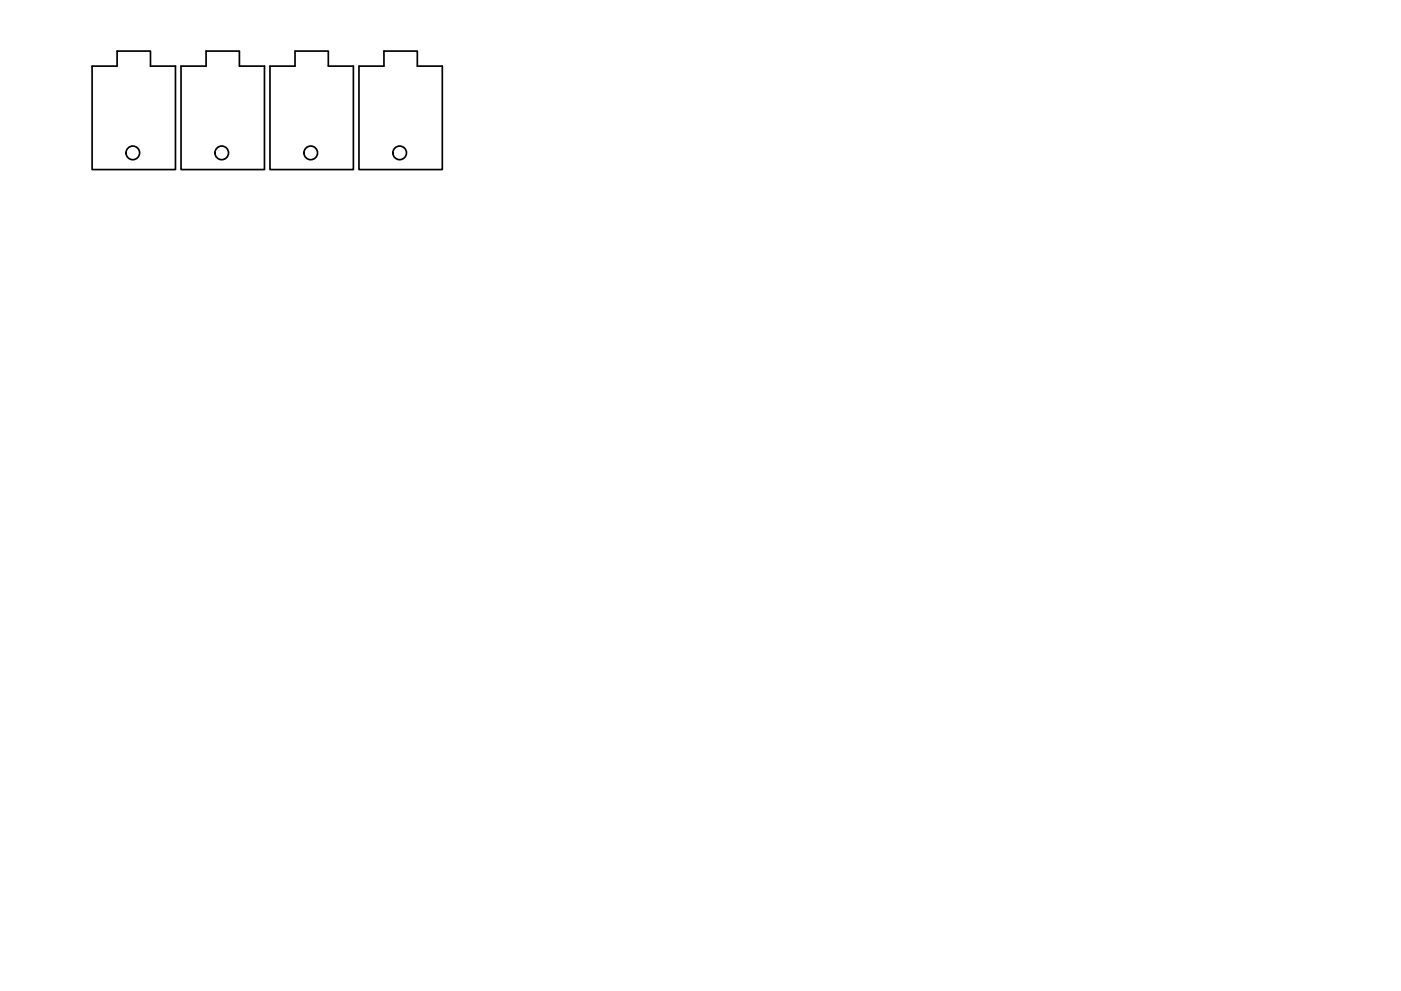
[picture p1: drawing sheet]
<svg xmlns="http://www.w3.org/2000/svg" width="420mm" height="297mm" viewBox="0 0 420 297" stroke-linecap="round" stroke-linejoin="round" font-family="sans-serif">
<!-- layer: Visible -->
<g fill="none" stroke="#000" stroke-width=".51">
<path d="M27.6 19.8h7.5v-4.5h10v4.5h7.5v31h-25zM54.3 19.8h7.5v-4.5h10v4.5h7.5v31h-25zM81 19.8h7.5v-4.5h10v4.5h7.5v31h-25zM107.7 19.8h7.4v-4.5h10.1v4.5h7.5v31h-25z"/>
<circle cx="39.8" cy="45.8" r="2.04"/>
<circle cx="66.5" cy="45.8" r="2.04"/>
<circle cx="93.2" cy="45.8" r="2.04"/>
<circle cx="119.9" cy="45.8" r="2.04"/>
</g>
</svg>
